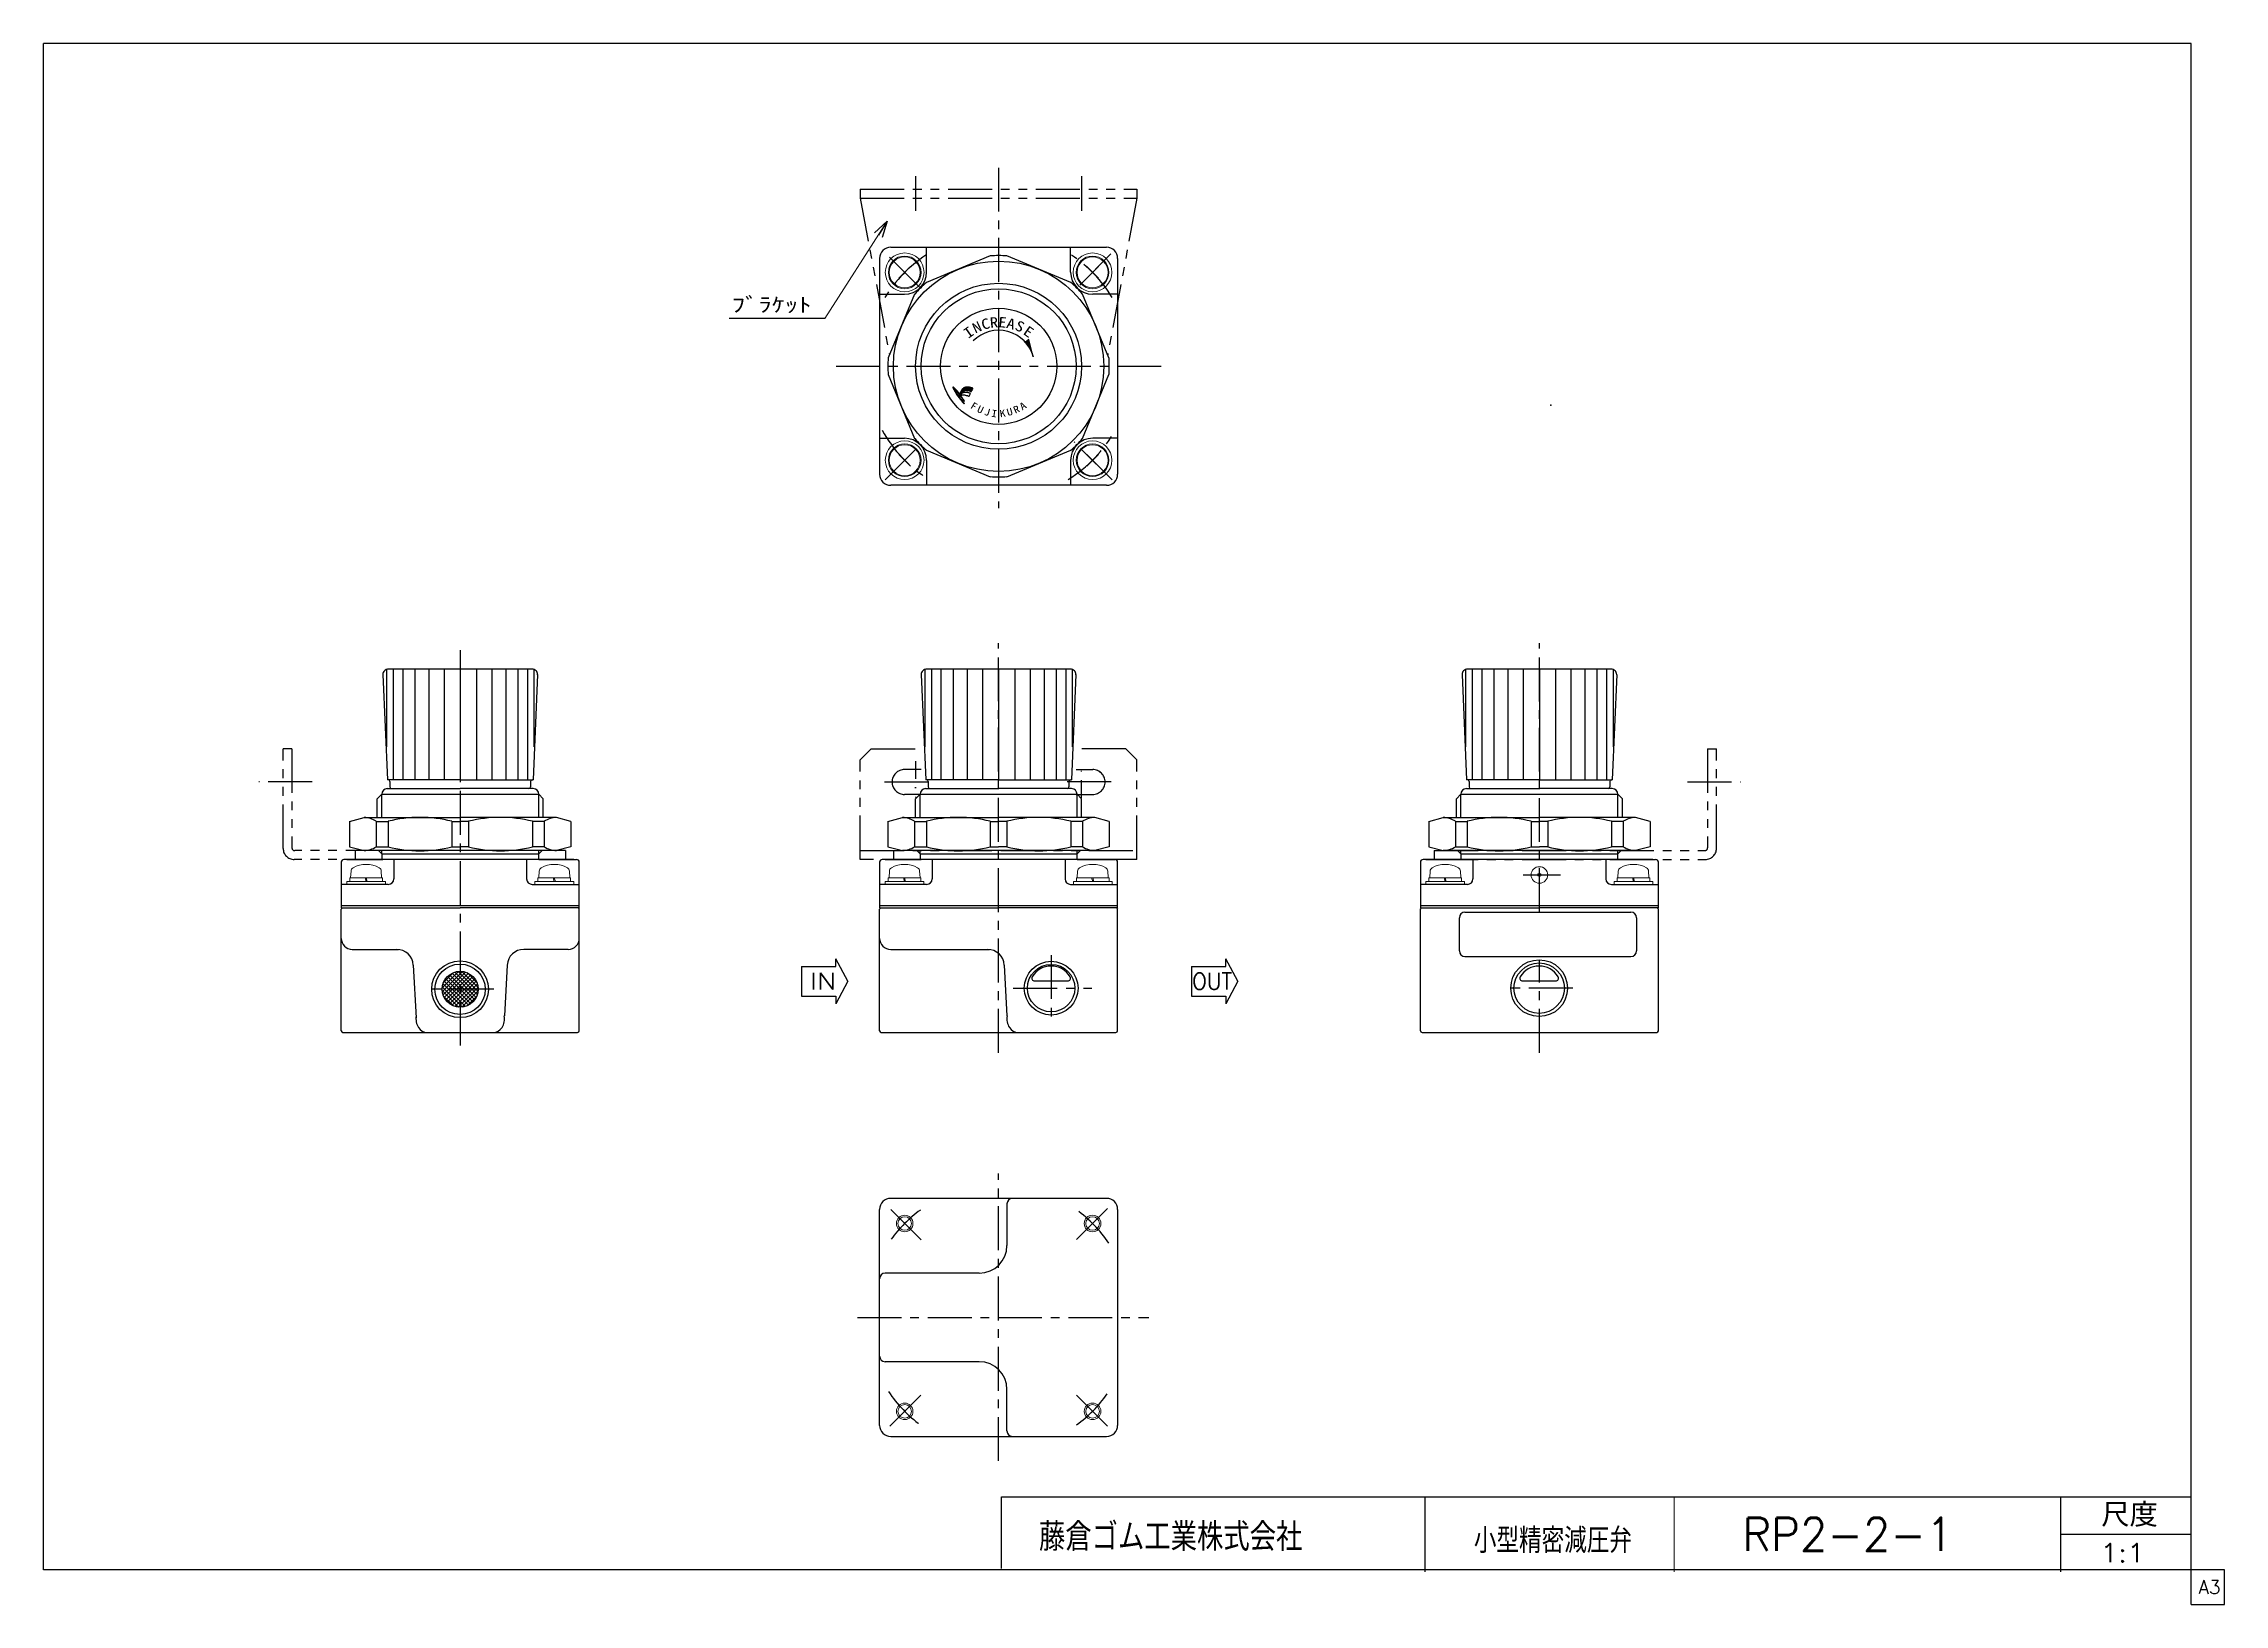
# Model space of a CAD drawing. Header units: millimetres. Extents: x -190 to 204, y -140 to 142.
import ezdxf
from ezdxf.enums import TextEntityAlignment as Align

# ---------------------------------------------------------------- set-up
doc = ezdxf.new("R2010")
doc.units = ezdxf.units.MM
doc.header["$LTSCALE"] = 0.25
doc.header["$PDSIZE"] = 1
for name, pattern in [('CENTER', [50.8, 31.75, -6.35, 6.35, -6.35]), ('DIVIDE', [31.75, 12.7, -6.35, 0, -6.35, 0, -6.35]), ('PHANTOM', [63.5, 31.75, -6.35, 6.35, -6.35, 6.35, -6.35])]:
    doc.linetypes.add(name, pattern=pattern)
doc.layers.add('Layer0014', color=7, linetype='Continuous')
doc.layers.add('ZUWAKU', color=7, linetype='Continuous')
doc.styles.add('FdaStyle0', font='txt.shx', dxfattribs={"width": 0.8, "bigfont": 'bigfont'})
doc.styles.add('FdaStyle1', font='ＭＳ ゴシック', dxfattribs={"width": 0.616})

msp = doc.modelspace()

# ---------------------------------------------------------------- texts
at = {"color": 4, "style": 'FdaStyle0'}
for s, height, width, p, p2 in [('ﾌﾞﾗｹｯﾄ', 3, 0.8, (-65.66, 92.72), (-51.26, 92.72)), ('IN', 3, 0.8, (-51.57, -29.42), (-46.77, -29.42)), ('OUT', 3, 0.8, (17.54, -29.42), (24.74, -29.42)), ('尺度', 4.275, 0.995614, (181.76, -126.47), (191.98, -126.47)), ('藤倉ゴム工業株式会社', 5.062, 0.783333, (-10.17, -130.83), (37.42, -130.83)), ('小型精密減圧弁', 4.5, 0.755952, (68.4, -131.21), (96.97, -131.21)), ('1:1', 3.375, 0.8, (181.56, -132.9), (189.66, -132.9))]:
    msp.add_text(s, height=height, dxfattribs=dict(at, width=width)).set_placement(p, p2, align=Align.FIT)
at = {"color": 4, "style": 'FdaStyle1', "width": 1.230769}
for s, height, rotation, p, p2 in [('N', 1.87, 25, (-21.67, 89.1), (-20.31, 89.73)), ('C', 1.87, 15, (-20.31, 89.76), (-18.86, 90.15)), ('R', 1.87, 5, (-18.97, 90.14), (-17.47, 90.27)), ('E', 1.87, 355, (-17.58, 90.28), (-16.09, 90.15)), ('A', 1.87, 345, (-16.19, 90.18), (-14.75, 89.79)), ('S', 1.87, 335, (-14.7, 89.89), (-13.34, 89.26)), ('I', 1.87, 35, (-22.96, 88.14), (-21.73, 89)), ('E', 1.87, 325, (-13.18, 89.11), (-11.95, 88.25)), ('F', 1.3, 328, (-22.69, 75.73), (-21.81, 75.18)), ('U', 1.3, 336, (-21.49, 75.01), (-20.54, 74.58)), ('J', 1.3, 344, (-20.2, 74.46), (-19.2, 74.17)), ('I', 1.3, 352, (-18.85, 74.1), (-17.82, 73.95)), ('K', 1.3, 8, (-17.17, 73.98), (-16.14, 74.13)), ('U', 1.3, 16, (-15.79, 74.2), (-14.78, 74.49)), ('R', 1.3, 24, (-14.45, 74.61), (-13.49, 75.04)), ('A', 1.3, 32, (-13.18, 75.2), (-12.29, 75.76))]:
    msp.add_text(s, height=height, rotation=rotation, dxfattribs=at).set_placement(p, p2, align=Align.FIT)
at = {"layer": 'Layer0014', "color": 4, "style": 'FdaStyle0', "width": 0.819355}
msp.add_text('RP2-2-1', height=6, dxfattribs=at).set_placement((116.92, -130.84), (155.02, -130.84), align=Align.FIT)
at = {"layer": 'ZUWAKU', "color": 7, "style": 'FdaStyle0', "width": 0.8}
msp.add_text('A3', height=2.5, dxfattribs=at).set_placement((199.31, -138.62), (203.31, -138.62), align=Align.FIT)

# ---------------------------------------------------------------- blocks, each defined once
blk = doc.blocks.new('DC_GROUP_RP2-2-1_2')
at = {"color": 4, "linetype": 'Continuous', "lineweight": 25}
blk.add_line((-22.51, 79.35), (-22.6, 79.37), dxfattribs=at)
for centre, radius, start, end in [((-23.03, 78.12), 1.35, 146.3137, 150.2603), ((-20.43, 76.48), 4.43, 145.7977, 147.2876), ((-23.74, 78.72), 0.428, 137.9478, 145.4483), ((-19.64, 75.35), 5.74, 139.6104, 140.4429), ((-23.35, 78.51), 0.863, 133.8815, 139.3431), ((-23.55, 78.71), 0.579, 126.6419, 133.6018), ((-30.28, 88.03), 10.92, 305.802, 306.198), ((-23.16, 78.37), 1.09, 123.5906, 128.4094), ((-23.37, 78.64), 0.747, 113.6113, 121.5603), ((-23.13, 78.15), 1.29, 109.8131, 114.4884), ((-23.16, 78.17), 1.26, 105.6944, 109.3068), ((-23.36, 78.92), 0.485, 101.7235, 106.5255), ((-23.12, 77.9), 1.54, 99.1241, 102.6775), ((-23.16, 78.07), 1.36, 93.8559, 98.561), ((-23.16, 78.09), 1.35, 90.2765, 94.1452), ((-23.17, 77.68), 1.75, 87.3084, 89.7512), ((-23.45, 69.8), 9.64, 87.3301, 87.8618), ((-23.05, 78.27), 1.16, 84.1175, 87.6106), ((-23.47, 74.82), 4.64, 82.4113, 83.3245), ((-23.59, 73.2), 6.25, 82.4618, 83.2741), ((-22.97, 77.96), 1.46, 78.7109, 82.0424), ((-23.86, 73.57), 5.93, 77.6612, 78.5158), ((-23.37, 75.28), 4.16, 76.5305, 78.1041), ((-24.18, 71.93), 7.61, 75.3044, 76.4448), ((-23.54, 74.39), 5.06, 74.0939, 75.2655), ((-22.27, 77.65), 2.25, 154.1596, 156.5211), ((-20.1, 76.5), 4.7, 151.9983, 153.0993), ((-21.51, 77.34), 3.06, 151.7036, 153.3939)]:
    blk.add_arc(centre, radius, start, end, dxfattribs=at)
blk = doc.blocks.new('DC_GROUP_RP2-2-1_3')
at = {"color": 4, "linetype": 'Continuous', "lineweight": 25}
blk.add_line((-24.39, 78.42), (-24.49, 78.23), dxfattribs=at)
for centre, radius, start, end in [((-19.02, 75.55), 6.08, 155.7385, 157.3306), ((-17.04, 74.58), 8.29, 153.8872, 155.2023), ((-3.37, 68.2), 23.37, 153.7299, 154.0739)]:
    blk.add_arc(centre, radius, start, end, dxfattribs=at)
blk = doc.blocks.new('DC_GROUP_RP2-2-1_4')
at = {"color": 4, "linetype": 'Continuous', "lineweight": 25}
for centre, radius, start, end in [((-23.39, 77.88), 0.935, 87.9667, 103.3335), ((-23.34, 77.1), 1.71, 82.9246, 90.3904), ((-17.65, 74.24), 7.73, 150.2166, 151.9818), ((-22.04, 76.78), 2.66, 143.5786, 150.7996), ((-22.47, 77.05), 2.15, 134.1532, 142.386), ((-23.65, 78.28), 0.451, 115.6669, 136.3331), ((-23.25, 77.61), 1.23, 106.453, 118.6432), ((-23.78, 73.98), 4.86, 78.9614, 82.3102), ((-23.48, 75.33), 3.48, 76.1085, 79.5651), ((-24.75, 70.46), 8.51, 74.2397, 75.6821)]:
    blk.add_arc(centre, radius, start, end, dxfattribs=at)
blk = doc.blocks.new('DC_GROUP_RP2-2-1_5')
at = {"color": 4, "linetype": 'Continuous', "lineweight": 25}
for centre, radius, start, end in [((-53, 92.35), 33.56, 336.0229, 336.3317), ((1.47, 68.22), 26.01, 155.4396, 155.8221), ((-14.33, 75.56), 8.6, 155.419, 156.1641), ((-22.21, 79.13), 0.143, 52.5201, 66.2857), ((-22.78, 79.46), 0.712, 332.7063, 339.2217), ((-22.14, 79.22), 0.0258, 332.3209, 49.311), ((-22.42, 78.7), 0.0529, 252.8981, 295.1278), ((-22.68, 79.08), 0.514, 303.2931, 308.7069), ((-22.37, 78.71), 0.0276, 285.4206, 1.2643)]:
    blk.add_arc(centre, radius, start, end, dxfattribs=at)
blk = doc.blocks.new('DC_GROUP_RP2-2-1_6')
at = {"color": 4, "linetype": 'Continuous', "lineweight": 25}
for centre, radius, start, end in [((-23.48, 77.44), 1.06, 101.4115, 111.7469), ((-23.52, 77.23), 1.26, 88.7756, 97.5488), ((-23.43, 76.94), 1.55, 84.5826, 92.4321), ((-23.6, 76.29), 2.22, 75.5586, 81.7984), ((-28.44, 54.94), 24.11, 76.5307, 77.0586), ((-27.05, 61.32), 17.58, 75.2581, 76.0873)]:
    blk.add_arc(centre, radius, start, end, dxfattribs=at)
blk = doc.blocks.new('DC_GROUP_RP2-2-1_7')
at = {"color": 4, "linetype": 'Continuous', "lineweight": 25}
for centre, radius, start, end in [((-19.61, 74.77), 5.74, 146.4952, 148.654), ((-22.96, 76.98), 1.73, 140.1478, 146.2166), ((-23.01, 77.02), 1.66, 133.9103, 140.1366), ((-23.39, 77.43), 1.11, 124.9045, 134.3384), ((-23.17, 77.04), 1.55, 116.7491, 123.3108)]:
    blk.add_arc(centre, radius, start, end, dxfattribs=at)
blk = doc.blocks.new('DC_GROUP_RP2-2-1_8')
at = {"color": 4, "linetype": 'Continuous', "lineweight": 25}
for centre, radius, start, end in [((-23.72, 77.17), 0.882, 125.0997, 135.311), ((-23.9, 77.38), 0.609, 106.7194, 123.1077), ((-23.82, 77.12), 0.889, 95.0209, 106.77), ((-23.83, 77.21), 0.792, 83.4318, 94.9938), ((-23.91, 76.39), 1.62, 77.2777, 83.6899), ((-24.65, 73.28), 4.81, 74.4539, 76.9118), ((-25.42, 70.05), 8.13, 73.7332, 75.3101), ((-39.28, 26.34), 53.99, 72.4107, 72.6038), ((-22.27, 80.2), 2.5, 253.7235, 257.0779)]:
    blk.add_arc(centre, radius, start, end, dxfattribs=at)
blk = doc.blocks.new('DC_GROUP_RP2-2-1_9')
at = {"color": 4, "linetype": 'Continuous', "lineweight": 25}
for centre, radius, start, end in [((-22.83, 77.84), 0.073, 272.1073, 297.0668), ((-22.86, 77.87), 0.109, 305.6302, 324.6945)]:
    blk.add_arc(centre, radius, start, end, dxfattribs=at)
blk = doc.blocks.new('DC_GROUP_RP2-2-1_10')
at = {"color": 4, "linetype": 'Continuous', "lineweight": 25}
for centre, radius, start, end in [((-22.59, 78.29), 0.0381, 38.3896, 74.0601), ((-22.61, 78.29), 0.0481, 350.6874, 21.1754)]:
    blk.add_arc(centre, radius, start, end, dxfattribs=at)
blk = doc.blocks.new('DC_GROUP_RP2-2-1_11')
at = {"color": 4, "linetype": 'Continuous', "lineweight": 25}
for centre, radius, start, end in [((-45.22, 63.13), 25.61, 33.693, 34.9555), ((-39.82, 66.92), 19.02, 31.6958, 33.2354)]:
    blk.add_arc(centre, radius, start, end, dxfattribs=at)
blk = doc.blocks.new('DC_GROUP_RP2-2-1_12')
at = {"color": 4, "linetype": 'Continuous', "lineweight": 25}
for centre, radius, start, end in [((-41.14, 65.55), 20.82, 34.3135, 35.9326), ((-35.5, 69.58), 13.89, 31.5928, 33.7135)]:
    blk.add_arc(centre, radius, start, end, dxfattribs=at)
blk = doc.blocks.new('DC_GROUP_RP2-2-1_13')
at = {"color": 4, "linetype": 'Continuous', "lineweight": 25}
for centre, radius, start, end in [((-23.7, 76.93), 0.0743, 291.388, 320.612), ((-23.69, 76.9), 0.056, 336.9074, 12.2453)]:
    blk.add_arc(centre, radius, start, end, dxfattribs=at)
blk = doc.blocks.new('DC_GROUP_RP2-2-1_14')
at = {"color": 4, "linetype": 'Continuous', "lineweight": 25}
for centre, radius, start, end in [((-23.7, 76.46), 0.0169, 260.8193, 351.1807), ((-23.98, 76.5), 0.303, 352.0672, 4.6376)]:
    blk.add_arc(centre, radius, start, end, dxfattribs=at)
blk = doc.blocks.new('DC_GROUP_RP2-2-1_15')
at = {"color": 4, "linetype": 'Continuous', "lineweight": 25}
for centre, radius, start, end in [((-24.56, 78.89), 0.67, 192.2371, 200.6896), ((-23.77, 79.21), 1.52, 201.5019, 208.2552), ((-19.59, 81.44), 6.26, 208.0826, 210.419), ((-20.95, 80.6), 4.66, 210.0026, 213.4797), ((-8.12, 89.03), 20.01, 213.3592, 214.7519), ((-16.77, 83), 9.46, 214.6023, 216.9552), ((-12.76, 86.14), 14.56, 217.3477, 218.6891), ((-13.9, 85.03), 12.98, 218.0128, 219.9295), ((-22.27, 78.04), 2.07, 220.2779, 227.3133)]:
    blk.add_arc(centre, radius, start, end, dxfattribs=at)
blk = doc.blocks.new('DC_GROUP_RP2-2-1_16')
at = {"color": 4, "linetype": 'Continuous', "lineweight": 25}
for centre, radius, start, end in [((-26.35, 77.18), 1.99, 46.4098, 53.1264), ((-27.09, 76.49), 3.01, 39.4447, 45.1725), ((-31.43, 72.9), 8.63, 37.5621, 39.5655)]:
    blk.add_arc(centre, radius, start, end, dxfattribs=at)
blk = doc.blocks.new('DC_GROUP_RP2-2-1_17')
at = {"color": 4, "linetype": 'Continuous', "lineweight": 25}
for centre, radius, start, end in [((-25.17, 78.76), 0.0485, 137.1831, 190.911), ((-25.21, 78.7), 0.0872, 48.1818, 84.101)]:
    blk.add_arc(centre, radius, start, end, dxfattribs=at)
blk = doc.blocks.new('DC_GROUP_RP2-2-1_18')
at = {"color": 4, "linetype": 'Continuous', "lineweight": 25}
for centre, radius, start, end in [((-24.59, 78.2), 0.0442, 283.2865, 322.9887), ((-24.76, 78.3), 0.237, 328.3091, 341.1705)]:
    blk.add_arc(centre, radius, start, end, dxfattribs=at)
blk = doc.blocks.new('DC_GROUP_RP2-2-1_19')
at = {"color": 4, "linetype": 'Continuous', "lineweight": 25}
for centre, radius, start, end in [((-26.63, 78.03), 1.72, 47.4334, 54.4999), ((-28.64, 75.92), 4.64, 42.8097, 46.8039), ((-30.8, 73.92), 7.58, 40.4704, 42.783), ((-33.87, 71.14), 11.72, 39.1649, 41.0993), ((-33.25, 71.79), 10.84, 36.4519, 38.5629)]:
    blk.add_arc(centre, radius, start, end, dxfattribs=at)
blk = doc.blocks.new('DC_GROUP_RP2-2-1_20')
at = {"color": 4, "linetype": 'Continuous', "lineweight": 25}
for centre, radius, start, end in [((-25.59, 79.34), 0.127, 138.8509, 166.2792), ((-25.64, 79.35), 0.0836, 86.8462, 123.2548)]:
    blk.add_arc(centre, radius, start, end, dxfattribs=at)
blk = doc.blocks.new('DC_GROUP_RP2-2-1_21')
at = {"color": 4, "linetype": 'Continuous', "lineweight": 25}
for centre, radius, start, end in [((-24.43, 79.67), 1.32, 193.3258, 201.5156), ((-23.49, 80.1), 2.34, 202.9342, 210.0439), ((-16.4, 84.11), 10.49, 209.6145, 211.8441), ((-12.46, 86.49), 15.1, 211.6163, 213.1514), ((5.63, 98.41), 36.76, 213.2841, 213.9605)]:
    blk.add_arc(centre, radius, start, end, dxfattribs=at)
blk = doc.blocks.new('DC_GROUP_RP2-2-1_22')
at = {"color": 4, "linetype": 'Continuous', "lineweight": 25}
for centre, radius, start, end in [((14.15, 106.39), 48.32, 216.1662, 216.4812), ((-1.83, 94.59), 28.45, 216.5121, 217.1406), ((42.15, 128.06), 83.72, 217.2285, 217.4483), ((-17.47, 82.32), 8.58, 217.0043, 218.598), ((-17.92, 82.06), 8.06, 219.1584, 220.9647), ((-18.15, 81.78), 7.7, 220.5305, 222.5038), ((-21.48, 78.77), 3.22, 223.039, 226.3838)]:
    blk.add_arc(centre, radius, start, end, dxfattribs=at)
blk = doc.blocks.new('DC_GROUP_RP2-2-1_23')
at = {"color": 4, "linetype": 'Continuous', "lineweight": 25}
for p, q in [((-24.2, 78.81), (-23.74, 78.74)), ((-24.18, 78.84), (-23.68, 78.76)), ((-24.16, 78.87), (-23.61, 78.79)), ((-24.14, 78.9), (-23.5, 78.8)), ((-24.11, 78.94), (-23.32, 78.81)), ((-24.09, 78.97), (-22.35, 78.69)), ((-24.07, 79), (-22.33, 78.73)), ((-24.04, 79.03), (-22.32, 78.76)), ((-24.02, 79.06), (-22.3, 78.79)), ((-23.99, 79.09), (-22.29, 78.83)), ((-23.96, 79.12), (-22.27, 78.86)), ((-23.93, 79.16), (-22.26, 78.89)), ((-23.89, 79.18), (-22.24, 78.92)), ((-23.85, 79.21), (-22.23, 78.96)), ((-23.81, 79.24), (-22.21, 78.99)), ((-23.77, 79.27), (-22.2, 79.02)), ((-23.72, 79.3), (-22.18, 79.06)), ((-23.66, 79.33), (-22.17, 79.09)), ((-23.6, 79.35), (-22.15, 79.12)), ((-23.53, 79.38), (-22.14, 79.16)), ((-23.45, 79.4), (-22.12, 79.19)), ((-23.35, 79.42), (-22.11, 79.22)), ((-23.2, 79.43), (-22.18, 79.27)), ((-22.86, 79.41), (-22.64, 79.38)), ((-24.64, 77.89), (-24.48, 77.86)), ((-24.63, 77.92), (-24.46, 77.89)), ((-24.62, 77.85), (-24.5, 77.83)), ((-24.61, 77.95), (-24.45, 77.93)), ((-24.6, 77.99), (-24.43, 77.96)), ((-24.59, 77.81), (-24.51, 77.8)), ((-24.58, 78.02), (-24.41, 77.99)), ((-24.57, 78.05), (-24.39, 78.02)), ((-24.56, 77.77), (-24.54, 77.76)), ((-24.55, 78.09), (-24.37, 78.06)), ((-24.54, 78.12), (-24.35, 78.09)), ((-24.52, 78.15), (-24.34, 78.12)), ((-24.51, 78.18), (-24.32, 78.15)), ((-24.49, 78.22), (-24.3, 78.19)), ((-24.47, 78.25), (-24.28, 78.22)), ((-24.46, 78.28), (-24.26, 78.25)), ((-24.44, 78.32), (-24.23, 78.28)), ((-24.43, 78.35), (-24.21, 78.31)), ((-24.41, 78.38), (-24.19, 78.35)), ((-24.39, 78.41), (-24.17, 78.38)), ((-24.38, 78.45), (-24.14, 78.41)), ((-24.36, 78.48), (-24.11, 78.44)), ((-24.35, 78.51), (-24.09, 78.47)), ((-24.33, 78.55), (-24.06, 78.5)), ((-24.32, 78.58), (-24.03, 78.53)), ((-24.3, 78.61), (-24, 78.56)), ((-24.28, 78.64), (-23.97, 78.6)), ((-24.27, 78.68), (-23.94, 78.63)), ((-24.25, 78.71), (-23.9, 78.65)), ((-24.23, 78.74), (-23.85, 78.68)), ((-24.22, 78.78), (-23.8, 78.71)), ((-22.6, 78.7), (-22.39, 78.66))]:
    blk.add_line(p, q, dxfattribs=at)
blk = doc.blocks.new('DC_GROUP_RP2-2-1_24')
at = {"color": 4, "linetype": 'Continuous', "lineweight": 25}
for p, q in [((-24.27, 77.78), (-24.2, 77.77)), ((-24.27, 77.75), (-24.18, 77.73)), ((-24.24, 77.71), (-24.15, 77.69)), ((-24.21, 77.67), (-24.12, 77.65)), ((-24.18, 77.63), (-24.09, 77.61)), ((-24.15, 77.59), (-24.07, 77.57)), ((-24.13, 77.55), (-24.04, 77.53)), ((-24.1, 77.51), (-24.01, 77.5)), ((-24.07, 77.47), (-23.98, 77.46)), ((-24.04, 77.43), (-23.96, 77.42)), ((-24.02, 77.39), (-23.93, 77.38)), ((-23.99, 77.35), (-23.91, 77.34)), ((-23.96, 77.31), (-23.88, 77.3)), ((-23.93, 77.27), (-23.85, 77.26)), ((-23.91, 77.23), (-23.83, 77.22)), ((-23.88, 77.19), (-23.8, 77.18)), ((-23.86, 77.15), (-23.78, 77.14)), ((-23.83, 77.11), (-23.75, 77.1)), ((-23.8, 77.07), (-23.73, 77.06)), ((-23.78, 77.03), (-23.7, 77.02)), ((-23.75, 76.99), (-23.68, 76.98)), ((-23.73, 76.95), (-23.65, 76.94)), ((-23.71, 76.92), (-23.63, 76.9)), ((-23.68, 76.88), (-23.65, 76.87))]:
    blk.add_line(p, q, dxfattribs=at)
blk = doc.blocks.new('DC_GROUP_RP2-2-1_25')
at = {"color": 4, "linetype": 'Continuous', "lineweight": 25}
for p, q in [((-25.7, 79.39), (-25.53, 79.36)), ((-25.7, 79.35), (-25.48, 79.32)), ((-25.69, 79.31), (-25.44, 79.27)), ((-25.68, 79.42), (-25.59, 79.4)), ((-25.68, 79.28), (-25.39, 79.23)), ((-25.67, 79.24), (-25.35, 79.19)), ((-25.66, 79.2), (-25.31, 79.15)), ((-25.64, 79.16), (-25.27, 79.1)), ((-25.62, 79.13), (-25.23, 79.06)), ((-25.61, 79.09), (-25.19, 79.02)), ((-25.59, 79.05), (-25.15, 78.98)), ((-25.57, 79.01), (-25.12, 78.94)), ((-25.55, 78.97), (-25.08, 78.9)), ((-25.53, 78.93), (-25.05, 78.86)), ((-25.5, 78.89), (-25.01, 78.82)), ((-25.48, 78.85), (-24.98, 78.77)), ((-25.46, 78.82), (-25.21, 78.78)), ((-25.44, 78.78), (-25.21, 78.74)), ((-25.41, 78.74), (-25.2, 78.7)), ((-25.39, 78.7), (-25.19, 78.67)), ((-25.36, 78.66), (-25.18, 78.63)), ((-25.34, 78.62), (-25.16, 78.59)), ((-25.32, 78.58), (-25.14, 78.55)), ((-25.29, 78.54), (-25.12, 78.51)), ((-25.27, 78.5), (-25.1, 78.48)), ((-25.24, 78.46), (-25.08, 78.44)), ((-25.22, 78.42), (-25.06, 78.4)), ((-25.19, 78.38), (-25.04, 78.36)), ((-25.17, 78.34), (-25.02, 78.32)), ((-25.15, 78.77), (-24.94, 78.73)), ((-25.14, 78.3), (-24.99, 78.28)), ((-25.12, 78.27), (-24.97, 78.24)), ((-25.09, 78.72), (-24.91, 78.69)), ((-25.09, 78.23), (-24.95, 78.2)), ((-25.07, 78.19), (-24.92, 78.16)), ((-25.04, 78.68), (-24.87, 78.65)), ((-25.04, 78.15), (-24.9, 78.12)), ((-25.01, 78.11), (-24.87, 78.09)), ((-24.99, 78.64), (-24.84, 78.61)), ((-24.99, 78.07), (-24.85, 78.05)), ((-24.96, 78.03), (-24.82, 78.01)), ((-24.95, 78.59), (-24.8, 78.57)), ((-24.93, 77.99), (-24.8, 77.97)), ((-24.91, 78.55), (-24.77, 78.53)), ((-24.91, 77.95), (-24.77, 77.93)), ((-24.88, 77.91), (-24.74, 77.89)), ((-24.87, 78.51), (-24.74, 78.49)), ((-24.85, 77.87), (-24.72, 77.85)), ((-24.83, 78.47), (-24.71, 78.45)), ((-24.82, 77.83), (-24.69, 77.81)), ((-24.8, 78.43), (-24.68, 78.41)), ((-24.8, 77.79), (-24.66, 77.77)), ((-24.77, 78.39), (-24.64, 78.37)), ((-24.77, 77.75), (-24.64, 77.73)), ((-24.74, 77.71), (-24.61, 77.69)), ((-24.73, 78.35), (-24.61, 78.33)), ((-24.71, 77.67), (-24.58, 77.65)), ((-24.7, 78.31), (-24.58, 78.29)), ((-24.68, 77.63), (-24.55, 77.61)), ((-24.67, 78.26), (-24.55, 78.25)), ((-24.65, 77.59), (-24.53, 77.57)), ((-24.63, 78.22), (-24.54, 78.21)), ((-24.62, 77.55), (-24.5, 77.53)), ((-24.6, 78.18), (-24.56, 78.18)), ((-24.59, 77.51), (-24.47, 77.49)), ((-24.56, 77.47), (-24.44, 77.45)), ((-24.53, 77.43), (-24.41, 77.41)), ((-24.5, 77.39), (-24.38, 77.37)), ((-24.46, 77.35), (-24.35, 77.33)), ((-24.43, 77.31), (-24.32, 77.29)), ((-24.4, 77.27), (-24.29, 77.25)), ((-24.37, 77.23), (-24.26, 77.21)), ((-24.34, 77.19), (-24.23, 77.17)), ((-24.31, 77.15), (-24.2, 77.13)), ((-24.28, 77.11), (-24.16, 77.09)), ((-24.25, 77.06), (-24.13, 77.05)), ((-24.22, 77.02), (-24.1, 77.01)), ((-24.19, 76.98), (-24.07, 76.97)), ((-24.15, 76.94), (-24.04, 76.92)), ((-24.12, 76.9), (-24, 76.88)), ((-24.09, 76.86), (-23.97, 76.84)), ((-24.05, 76.82), (-23.94, 76.8)), ((-24.02, 76.78), (-23.9, 76.76)), ((-23.98, 76.74), (-23.87, 76.72)), ((-23.94, 76.7), (-23.83, 76.68)), ((-23.91, 76.66), (-23.8, 76.64)), ((-23.87, 76.62), (-23.76, 76.6)), ((-23.83, 76.57), (-23.72, 76.56)), ((-23.79, 76.53), (-23.68, 76.51)), ((-23.75, 76.49), (-23.68, 76.48)), ((-23.71, 76.45), (-23.69, 76.44))]:
    blk.add_line(p, q, dxfattribs=at)
blk = doc.blocks.new('DC_GROUP_RP2-2-1_1')
at = {"color": 4, "linetype": 'Continuous', "lineweight": 25}
for p, q in [((-24.63, 77.9), (-24.64, 77.89)), ((-24.64, 77.89), (-24.56, 77.76)), ((-24.56, 77.76), (-24.52, 77.79)), ((-24.51, 77.76), (-24.53, 77.72)), ((-24.53, 77.72), (-24.47, 77.65)), ((-24.47, 77.87), (-24.52, 77.79)), ((-24.47, 77.65), (-24.45, 77.67)), ((-24.35, 77.79), (-24.45, 77.67)), ((-24.23, 77.81), (-24.29, 77.77)), ((-22.77, 77.8), (-22.56, 78.28))]:
    blk.add_line(p, q, dxfattribs=at)
at = {"linetype": 'Continuous'}
for name in ['DC_GROUP_RP2-2-1_20', 'DC_GROUP_RP2-2-1_21', 'DC_GROUP_RP2-2-1_25', 'DC_GROUP_RP2-2-1_19', 'DC_GROUP_RP2-2-1_23', 'DC_GROUP_RP2-2-1_4', 'DC_GROUP_RP2-2-1_2', 'DC_GROUP_RP2-2-1_5', 'DC_GROUP_RP2-2-1_17', 'DC_GROUP_RP2-2-1_15', 'DC_GROUP_RP2-2-1_16', 'DC_GROUP_RP2-2-1_22', 'DC_GROUP_RP2-2-1_3', 'DC_GROUP_RP2-2-1_18', 'DC_GROUP_RP2-2-1_7', 'DC_GROUP_RP2-2-1_8', 'DC_GROUP_RP2-2-1_12', 'DC_GROUP_RP2-2-1_24', 'DC_GROUP_RP2-2-1_11', 'DC_GROUP_RP2-2-1_6', 'DC_GROUP_RP2-2-1_14', 'DC_GROUP_RP2-2-1_13', 'DC_GROUP_RP2-2-1_9', 'DC_GROUP_RP2-2-1_10']:
    blk.add_blockref(name, (0, 0), dxfattribs=at)
blk = doc.blocks.new('DC_GROUP_RP2-2-1_26')
at = {"color": 4, "linetype": 'Continuous', "lineweight": 25}
for p, q in [((-18.97, 103.14), (-30.5, 98.36)), ((-4.42, 98.36), (-15.96, 103.14)), ((-32.63, 96.24), (-37.41, 84.7)), ((2.48, 84.7), (-2.3, 96.24)), ((-37.41, 81.69), (-32.63, 70.15)), ((-2.3, 70.15), (2.48, 81.69)), ((-30.5, 68.03), (-18.97, 63.25)), ((-15.96, 63.25), (-4.42, 68.03))]:
    blk.add_line(p, q, dxfattribs=at)
blk.add_circle((-17.46, 83.2), 19, dxfattribs=at)
for start, end in [(85.6949, 94.3051), (130.6949, 139.3051), (40.6949, 49.3051), (175.6949, 184.3051), (355.6949, 4.3051), (220.6949, 229.3051), (310.6949, 319.3051), (265.6949, 274.3051)]:
    blk.add_arc((-17.46, 83.2), 20, start, end, dxfattribs=at)
blk = doc.blocks.new('DC_GROUP_RP2-2-1_27')
at = {"color": 4, "linetype": 'Continuous', "lineweight": 25}
for p, q in [((-117.96, -29.06), (-115.03, -26.13)), ((-117.95, -29.76), (-114.33, -26.14)), ((-117.83, -30.34), (-113.75, -26.26)), ((-117.73, -28.13), (-115.96, -26.36)), ((-117.62, -30.84), (-113.25, -26.47)), ((-117.35, -31.28), (-112.81, -26.74)), ((-117.35, -27.45), (-112.81, -31.99)), ((-117.02, -31.66), (-112.43, -27.07)), ((-117.02, -27.07), (-112.43, -31.66)), ((-116.64, -26.74), (-112.1, -31.28)), ((-116.64, -31.99), (-112.1, -27.45)), ((-116.21, -26.47), (-111.83, -30.84)), ((-115.7, -26.26), (-111.63, -30.34)), ((-115.12, -26.14), (-111.5, -29.76)), ((-114.43, -26.13), (-111.49, -29.06)), ((-113.49, -26.36), (-111.72, -28.13)), ((-117.96, -29.66), (-115.03, -32.6)), ((-117.95, -28.97), (-114.33, -32.59)), ((-117.83, -28.39), (-113.75, -32.46)), ((-117.73, -30.6), (-115.96, -32.37)), ((-117.62, -27.88), (-113.25, -32.26)), ((-116.21, -32.26), (-111.83, -27.88)), ((-115.7, -32.46), (-111.63, -28.39)), ((-115.12, -32.59), (-111.5, -28.97)), ((-114.43, -32.6), (-111.49, -29.66)), ((-113.49, -32.37), (-111.72, -30.6))]:
    blk.add_line(p, q, dxfattribs=at)
blk = doc.blocks.new('DC_GROUP_RP2-2-1_28')
at = {"color": 4, "linetype": 'Continuous', "lineweight": 25}
for p, q in [((-37.46, 0.98), (-34.84, 1.69)), ((-37.46, 0.98), (-37.46, -3.61)), ((-34.84, 1.69), (-17.46, 1.69)), ((-32.63, 0.98), (-32.63, -3.61)), ((-32.63, 0.98), (-30.5, 0.98)), ((-30.5, 0.98), (-30.5, -3.61)), ((-18.97, 0.98), (-18.97, -3.61)), ((-18.97, 0.98), (-17.46, 0.98)), ((-0.09, 1.69), (-17.46, 1.69)), ((-15.96, 0.98), (-17.46, 0.98)), ((-15.96, 0.98), (-15.96, -3.61)), ((-4.42, 0.98), (-4.42, -3.61)), ((-2.3, 0.98), (-4.42, 0.98)), ((-2.3, 0.98), (-2.3, -3.61)), ((2.54, 0.98), (-0.09, 1.69)), ((2.54, 0.98), (2.54, -3.61)), ((-37.46, -3.61), (-34.84, -4.31)), ((-32.63, -3.61), (-30.5, -3.61)), ((-18.97, -3.61), (-17.46, -3.61)), ((-15.96, -3.61), (-17.46, -3.61)), ((-2.3, -3.61), (-4.42, -3.61)), ((2.54, -3.61), (-0.09, -4.31))]:
    blk.add_line(p, q, dxfattribs=at)
for centre, radius, start, end in [((-35.05, -2.8), 4.49, 57.408, 87.408), ((-24.74, -21.94), 23.64, 75.8743, 104.1257), ((-10.19, -21.94), 23.64, 75.8743, 104.1257), ((0.12, -2.8), 4.49, 92.592, 122.592), ((-35.05, 0.17), 4.49, 272.592, 302.592), ((-24.74, 19.31), 23.64, 255.8743, 284.1257), ((-10.19, 19.31), 23.64, 255.8743, 284.1257), ((0.12, 0.17), 4.49, 237.408, 267.408)]:
    blk.add_arc(centre, radius, start, end, dxfattribs=at)
blk = doc.blocks.new('DC_GROUP_RP2-2-1_29')
at = {"color": 4, "linetype": 'Continuous', "lineweight": 25}
for p, q in [((-134.73, 0.98), (-132.11, 1.69)), ((-134.73, 0.98), (-134.73, -3.61)), ((-132.11, 1.69), (-114.73, 1.69)), ((-129.89, 0.98), (-129.89, -3.61)), ((-129.89, 0.98), (-127.77, 0.98)), ((-127.77, 0.98), (-127.77, -3.61)), ((-116.23, 0.98), (-116.23, -3.61)), ((-116.23, 0.98), (-114.73, 0.98)), ((-97.35, 1.69), (-114.73, 1.69)), ((-113.23, 0.98), (-114.73, 0.98)), ((-113.23, 0.98), (-113.23, -3.61)), ((-101.69, 0.98), (-101.69, -3.61)), ((-99.56, 0.98), (-101.69, 0.98)), ((-99.56, 0.98), (-99.56, -3.61)), ((-94.73, 0.98), (-97.35, 1.69)), ((-94.73, 0.98), (-94.73, -3.61)), ((-134.73, -3.61), (-132.11, -4.31)), ((-129.89, -3.61), (-127.77, -3.61)), ((-116.23, -3.61), (-114.73, -3.61)), ((-113.23, -3.61), (-114.73, -3.61)), ((-99.56, -3.61), (-101.69, -3.61)), ((-94.73, -3.61), (-97.35, -4.31))]:
    blk.add_line(p, q, dxfattribs=at)
for centre, radius, start, end in [((-132.31, -2.8), 4.49, 57.408, 87.408), ((-122, -21.94), 23.64, 75.8743, 104.1257), ((-107.46, -21.94), 23.64, 75.8743, 104.1257), ((-97.14, -2.8), 4.49, 92.592, 122.592), ((-132.31, 0.17), 4.49, 272.592, 302.592), ((-122, 19.31), 23.64, 255.8743, 284.1257), ((-107.46, 19.31), 23.64, 255.8743, 284.1257), ((-97.14, 0.17), 4.49, 237.408, 267.408)]:
    blk.add_arc(centre, radius, start, end, dxfattribs=at)
blk = doc.blocks.new('DC_GROUP_RP2-2-1_30')
at = {"color": 4, "linetype": 'Continuous', "lineweight": 25}
for p, q in [((60.24, 0.98), (62.86, 1.69)), ((60.24, 0.98), (60.24, -3.61)), ((62.86, 1.69), (80.24, 1.69)), ((65.07, 0.98), (65.07, -3.61)), ((65.07, 0.98), (67.2, 0.98)), ((67.2, 0.98), (67.2, -3.61)), ((78.73, 0.98), (78.73, -3.61)), ((78.73, 0.98), (80.24, 0.98)), ((97.61, 1.69), (80.24, 1.69)), ((81.74, 0.98), (80.24, 0.98)), ((81.74, 0.98), (81.74, -3.61)), ((93.28, 0.98), (93.28, -3.61)), ((95.4, 0.98), (93.28, 0.98)), ((95.4, 0.98), (95.4, -3.61)), ((100.24, 0.98), (97.61, 1.69)), ((100.24, 0.98), (100.24, -3.61)), ((60.24, -3.61), (62.86, -4.31)), ((65.07, -3.61), (67.2, -3.61)), ((78.73, -3.61), (80.24, -3.61)), ((81.74, -3.61), (80.24, -3.61)), ((95.4, -3.61), (93.28, -3.61)), ((100.24, -3.61), (97.61, -4.31))]:
    blk.add_line(p, q, dxfattribs=at)
for centre, radius, start, end in [((62.65, -2.8), 4.49, 57.408, 87.408), ((72.96, -21.94), 23.64, 75.8743, 104.1257), ((87.51, -21.94), 23.64, 75.8743, 104.1257), ((97.82, -2.8), 4.49, 92.592, 122.592), ((62.65, 0.17), 4.49, 272.592, 302.592), ((72.96, 19.31), 23.64, 255.8743, 284.1257), ((87.51, 19.31), 23.64, 255.8743, 284.1257), ((97.82, 0.17), 4.49, 237.408, 267.408)]:
    blk.add_arc(centre, radius, start, end, dxfattribs=at)
blk = doc.blocks.new('DC_GROUP_RP2-2-1_31')
at = {"color": 4, "linetype": 'Continuous', "lineweight": 13}
for p, q in [((-30.96, -9.91), (-37.96, -9.91)), ((-37.96, -9.91), (-37.96, -10.41)), ((-30.96, -10.41), (-37.96, -10.41)), ((-31.51, -9.21), (-37.41, -9.21)), ((-37.41, -9.21), (-37.41, -9.91)), ((-37.2, -7.99), (-37.26, -9.21)), ((-31.66, -9.21), (-37.26, -9.21)), ((-34.65, -9.21), (-34.46, -9.91)), ((-34.46, -9.21), (-34.28, -9.91)), ((-31.73, -7.99), (-31.66, -9.21)), ((-31.51, -9.21), (-31.51, -9.91)), ((-30.96, -9.91), (-30.96, -10.41))]:
    blk.add_line(p, q, dxfattribs=at)
for centre, radius, start, end in [((-36.5, -8.03), 0.7, 118.2736, 177), ((-34.46, -11.81), 5, 61.7264, 118.2736), ((-32.43, -8.03), 0.7, 3, 61.7264)]:
    blk.add_arc(centre, radius, start, end, dxfattribs=at)
blk = doc.blocks.new('DC_GROUP_RP2-2-1_32')
at = {"color": 4, "linetype": 'Continuous', "lineweight": 13}
for p, q in [((3.04, -9.91), (-3.96, -9.91)), ((-3.96, -9.91), (-3.96, -10.41)), ((3.04, -10.41), (-3.96, -10.41)), ((2.49, -9.21), (-3.41, -9.21)), ((-3.41, -9.21), (-3.41, -9.91)), ((-3.2, -7.99), (-3.26, -9.21)), ((2.34, -9.21), (-3.26, -9.21)), ((-0.65, -9.21), (-0.46, -9.91)), ((-0.46, -9.21), (-0.28, -9.91)), ((2.27, -7.99), (2.34, -9.21)), ((2.49, -9.21), (2.49, -9.91)), ((3.04, -9.91), (3.04, -10.41))]:
    blk.add_line(p, q, dxfattribs=at)
for centre, radius, start, end in [((-2.5, -8.03), 0.7, 118.2736, 177), ((-0.46, -11.81), 5, 61.7264, 118.2736), ((1.57, -8.03), 0.7, 3, 61.7264)]:
    blk.add_arc(centre, radius, start, end, dxfattribs=at)
blk = doc.blocks.new('DC_GROUP_RP2-2-1_33')
at = {"color": 4, "linetype": 'Continuous', "lineweight": 13}
for p, q in [((-33.37, 101.23), (-35.5, 99.11)), ((-35.5, 101.23), (-33.37, 99.11))]:
    blk.add_line(p, q, dxfattribs=at)
for radius in [3.5, 2.95, 2.8]:
    blk.add_circle((-34.43, 100.17), radius, dxfattribs=at)
blk = doc.blocks.new('DC_GROUP_RP2-2-1_34')
at = {"color": 4, "linetype": 'Continuous', "lineweight": 13}
for p, q in [((0.57, 67.29), (-1.55, 65.16)), ((-1.55, 67.29), (0.57, 65.16))]:
    blk.add_line(p, q, dxfattribs=at)
for radius in [3.5, 2.95, 2.8]:
    blk.add_circle((-0.49, 66.22), radius, dxfattribs=at)
blk = doc.blocks.new('DC_GROUP_RP2-2-1_35')
at = {"color": 4, "linetype": 'Continuous', "lineweight": 13}
for p, q in [((-35.5, 67.29), (-33.37, 65.16)), ((-33.37, 67.29), (-35.5, 65.16))]:
    blk.add_line(p, q, dxfattribs=at)
for radius in [3.5, 2.95, 2.8]:
    blk.add_circle((-34.43, 66.22), radius, dxfattribs=at)
blk = doc.blocks.new('DC_GROUP_RP2-2-1_36')
at = {"color": 4, "linetype": 'Continuous', "lineweight": 13}
for p, q in [((-1.55, 101.23), (0.57, 99.11)), ((0.57, 101.23), (-1.55, 99.11))]:
    blk.add_line(p, q, dxfattribs=at)
for radius in [3.5, 2.95, 2.8]:
    blk.add_circle((-0.49, 100.17), radius, dxfattribs=at)
blk = doc.blocks.new('DC_GROUP_RP2-2-1_37')
at = {"color": 4, "linetype": 'Continuous', "lineweight": 13}
for p, q in [((66.74, -9.91), (59.74, -9.91)), ((59.74, -9.91), (59.74, -10.41)), ((66.74, -10.41), (59.74, -10.41)), ((66.19, -9.21), (60.29, -9.21)), ((60.29, -9.21), (60.29, -9.91)), ((60.5, -7.99), (60.44, -9.21)), ((66.04, -9.21), (60.44, -9.21)), ((63.05, -9.21), (63.24, -9.91)), ((63.24, -9.21), (63.42, -9.91)), ((65.97, -7.99), (66.04, -9.21)), ((66.19, -9.21), (66.19, -9.91)), ((66.74, -9.91), (66.74, -10.41))]:
    blk.add_line(p, q, dxfattribs=at)
for centre, radius, start, end in [((61.2, -8.03), 0.7, 118.2736, 177), ((63.24, -11.81), 5, 61.7264, 118.2736), ((65.27, -8.03), 0.7, 3, 61.7264)]:
    blk.add_arc(centre, radius, start, end, dxfattribs=at)
blk = doc.blocks.new('DC_GROUP_RP2-2-1_38')
at = {"color": 4, "linetype": 'Continuous', "lineweight": 13}
for p, q in [((100.74, -9.91), (93.74, -9.91)), ((93.74, -9.91), (93.74, -10.41)), ((100.74, -10.41), (93.74, -10.41)), ((100.19, -9.21), (94.29, -9.21)), ((94.29, -9.21), (94.29, -9.91)), ((94.5, -7.99), (94.44, -9.21)), ((100.04, -9.21), (94.44, -9.21)), ((97.05, -9.21), (97.24, -9.91)), ((97.24, -9.21), (97.42, -9.91)), ((99.97, -7.99), (100.04, -9.21)), ((100.19, -9.21), (100.19, -9.91)), ((100.74, -9.91), (100.74, -10.41))]:
    blk.add_line(p, q, dxfattribs=at)
for centre, radius, start, end in [((95.2, -8.03), 0.7, 118.2736, 177), ((97.24, -11.81), 5, 61.7264, 118.2736), ((99.27, -8.03), 0.7, 3, 61.7264)]:
    blk.add_arc(centre, radius, start, end, dxfattribs=at)
blk = doc.blocks.new('DC_GROUP_RP2-2-1_39')
at = {"color": 4, "linetype": 'Continuous', "lineweight": 13}
for p, q in [((-128.23, -9.91), (-135.23, -9.91)), ((-135.23, -9.91), (-135.23, -10.41)), ((-128.23, -10.41), (-135.23, -10.41)), ((-128.78, -9.21), (-134.68, -9.21)), ((-134.68, -9.21), (-134.68, -9.91)), ((-134.46, -7.99), (-134.53, -9.21)), ((-128.93, -9.21), (-134.53, -9.21)), ((-131.91, -9.21), (-131.73, -9.91)), ((-131.73, -9.21), (-131.54, -9.91)), ((-128.99, -7.99), (-128.93, -9.21)), ((-128.78, -9.21), (-128.78, -9.91)), ((-128.23, -9.91), (-128.23, -10.41))]:
    blk.add_line(p, q, dxfattribs=at)
for centre, radius, start, end in [((-133.76, -8.03), 0.7, 118.2736, 177), ((-131.73, -11.81), 5, 61.7264, 118.2736), ((-129.69, -8.03), 0.7, 3, 61.7264)]:
    blk.add_arc(centre, radius, start, end, dxfattribs=at)
blk = doc.blocks.new('DC_GROUP_RP2-2-1_40')
at = {"color": 4, "linetype": 'Continuous', "lineweight": 13}
for p, q in [((-94.23, -9.91), (-101.23, -9.91)), ((-101.23, -9.91), (-101.23, -10.41)), ((-94.23, -10.41), (-101.23, -10.41)), ((-94.78, -9.21), (-100.68, -9.21)), ((-100.68, -9.21), (-100.68, -9.91)), ((-100.46, -7.99), (-100.53, -9.21)), ((-94.93, -9.21), (-100.53, -9.21)), ((-97.91, -9.21), (-97.73, -9.91)), ((-97.73, -9.21), (-97.54, -9.91)), ((-94.99, -7.99), (-94.93, -9.21)), ((-94.78, -9.21), (-94.78, -9.91)), ((-94.23, -9.91), (-94.23, -10.41))]:
    blk.add_line(p, q, dxfattribs=at)
for centre, radius, start, end in [((-99.76, -8.03), 0.7, 118.2736, 177), ((-97.73, -11.81), 5, 61.7264, 118.2736), ((-95.69, -8.03), 0.7, 3, 61.7264)]:
    blk.add_arc(centre, radius, start, end, dxfattribs=at)
blk = doc.blocks.new('DC_GROUP_RP2-2-1_41')
at = {"color": 4, "linetype": 'Continuous', "lineweight": 13}
for radius in [1.5, 1.23]:
    blk.add_circle((-34.43, -71.68), radius, dxfattribs=at)
blk = doc.blocks.new('DC_GROUP_RP2-2-1_42')
at = {"color": 4, "linetype": 'Continuous', "lineweight": 13}
for radius in [1.5, 1.23]:
    blk.add_circle((-34.43, -105.62), radius, dxfattribs=at)
blk = doc.blocks.new('DC_GROUP_RP2-2-1_43')
at = {"color": 4, "linetype": 'Continuous', "lineweight": 13}
for radius in [1.5, 1.23]:
    blk.add_circle((-0.49, -71.68), radius, dxfattribs=at)
blk = doc.blocks.new('DC_GROUP_RP2-2-1_44')
at = {"color": 4, "linetype": 'Continuous', "lineweight": 13}
for radius in [1.5, 1.23]:
    blk.add_circle((-0.49, -105.62), radius, dxfattribs=at)
blk = doc.blocks.new('_OPEN30')
at = {"color": 0, "linetype": 'ByBlock', "lineweight": -2}
for p, q in [((-1, 0.267949), (0, 0)), ((0, 0), (-1, -0.267949)), ((0, 0), (-1, 0))]:
    blk.add_line(p, q, dxfattribs=at)

# ---------------------------------------------------------------- linework, layer by layer
at = {"color": 4, "linetype": 'CENTER', "lineweight": 25}
for p, q in [((-17.46, 119.08), (-17.46, 57.58)), ((-32.46, 117.56), (-32.46, 111.3)), ((-2.46, 117.56), (-2.46, 111.3)), ((-31.58, 97.31), (-37.17, 102.9)), ((-2.78, 97.88), (2.91, 103.57)), ((-46.81, 83.2), (12.95, 83.2)), ((-37.96, 62.7), (-31.84, 68.82)), ((3.04, 62.7), (-3.82, 69.55)), ((-114.73, 31.9), (-114.73, -40.83)), ((-17.46, -40.83), (-17.46, 33.2)), ((80.24, -15.44), (80.24, 33.2)), ((77.34, -8.71), (84.08, -8.71)), ((-7.97, -23.17), (-7.97, -35)), ((80.24, -40.83), (80.24, -24.23)), ((-108.67, -29.36), (-120.77, -29.36)), ((-14.81, -29.16), (-0.61, -29.16)), ((86.29, -29.16), (74.19, -29.16)), ((-17.46, -114.59), (-17.46, -62.64)), ((-36.96, -69.15), (-31.45, -74.66)), ((-3.41, -74.59), (2.66, -68.52)), ((-42.96, -88.65), (9.69, -88.65)), ((-31.52, -102.71), (-37.59, -108.77)), ((-3.41, -102.71), (2.66, -108.77))]:
    msp.add_line(p, q, dxfattribs=at)
at = {"color": 4, "linetype": 'Continuous', "lineweight": 13}
for p, q in [((-48.86, 91.82), (-37.57, 109.4)), ((104.57, -121.09), (104.57, -134.59))]:
    msp.add_line(p, q, dxfattribs=at)
at = {"color": 4, "linetype": 'Continuous', "lineweight": 25}
for p, q in [((-38.96, 102.7), (-38.96, 63.7)), ((-36.96, 104.7), (2.04, 104.7)), ((-30.46, 100.2), (-30.46, 104.7)), ((-4.46, 100.2), (-4.46, 104.7)), ((4.04, 102.7), (4.04, 63.7)), ((-38.96, 96.2), (-34.46, 96.2)), ((4.04, 96.2), (-0.46, 96.2)), ((-48.86, 91.82), (-66.12, 91.82)), ((-12.03, 88.02), (-12.58, 87.55)), ((-12.03, 88.02), (-12.54, 87.5)), ((-11.98, 87.85), (-12.45, 87.39)), ((-11.94, 87.69), (-12.35, 87.27)), ((-11.89, 87.52), (-12.27, 87.15)), ((-11.85, 87.36), (-12.18, 87.03)), ((-11.81, 87.2), (-12.1, 86.91)), ((-11.19, 84.88), (-12.03, 88.02)), ((-11.76, 87.03), (-12.02, 86.78)), ((-11.72, 86.87), (-11.94, 86.65)), ((-11.68, 86.71), (-11.86, 86.52)), ((-11.63, 86.54), (-11.79, 86.39)), ((-11.59, 86.38), (-11.72, 86.25)), ((-11.54, 86.22), (-11.65, 86.11)), ((-11.5, 86.05), (-11.58, 85.97)), ((-11.46, 85.89), (-11.52, 85.83)), ((-11.41, 85.73), (-11.45, 85.68)), ((-11.37, 85.56), (-11.4, 85.53)), ((-11.32, 85.4), (-11.34, 85.38)), ((-11.28, 85.23), (-11.29, 85.23)), ((-38.96, 70.2), (-34.46, 70.2)), ((4.04, 70.2), (-0.46, 70.2)), ((-30.46, 66.2), (-30.46, 61.7)), ((-4.46, 66.2), (-4.46, 61.7)), ((2.04, 61.7), (-36.96, 61.7)), ((-128.04, 28.43), (-128.04, 14.42)), ((-101.75, 28.49), (-127.7, 28.49)), ((-126.85, 28.49), (-126.85, 8.49)), ((-125.13, 28.49), (-125.13, 8.49)), ((-122.96, 28.49), (-122.96, 8.49)), ((-120.42, 28.49), (-120.42, 8.49)), ((-117.64, 28.49), (-117.64, 8.49)), ((-114.73, 28.49), (-114.73, 8.49)), ((-111.82, 28.49), (-111.82, 8.49)), ((-109.03, 28.49), (-109.03, 8.49)), ((-106.5, 28.49), (-106.5, 8.49)), ((-104.32, 28.49), (-104.32, 8.49)), ((-102.6, 28.49), (-102.6, 8.49)), ((-101.41, 28.43), (-101.41, 14.42)), ((-30.78, 28.43), (-30.78, 14.42)), ((-4.49, 28.49), (-30.44, 28.49)), ((-29.59, 28.49), (-29.59, 8.49)), ((-27.87, 28.49), (-27.87, 8.49)), ((-25.69, 28.49), (-25.69, 8.49)), ((-23.16, 28.49), (-23.16, 8.49)), ((-20.37, 28.49), (-20.37, 8.49)), ((-17.46, 28.49), (-17.46, 8.49)), ((-14.55, 28.49), (-14.55, 8.49)), ((-11.77, 28.49), (-11.77, 8.49)), ((-9.24, 28.49), (-9.24, 8.49)), ((-7.06, 28.49), (-7.06, 8.49)), ((-5.34, 28.49), (-5.34, 8.49)), ((-4.15, 28.43), (-4.15, 14.42)), ((66.92, 28.43), (66.92, 14.42)), ((93.21, 28.49), (67.26, 28.49)), ((68.11, 28.49), (68.11, 8.49)), ((69.83, 28.49), (69.83, 8.49)), ((72.01, 28.49), (72.01, 8.49)), ((74.54, 28.49), (74.54, 8.49)), ((77.33, 28.49), (77.33, 8.49)), ((80.24, 28.49), (80.24, 8.49)), ((83.15, 28.49), (83.15, 8.49)), ((85.93, 28.49), (85.93, 8.49)), ((88.46, 28.49), (88.46, 8.49)), ((90.64, 28.49), (90.64, 8.49)), ((92.36, 28.49), (92.36, 8.49)), ((93.55, 28.43), (93.55, 14.42)), ((-128.7, 27.49), (-127.89, 8.49)), ((-100.75, 27.49), (-101.57, 8.49)), ((-31.44, 27.49), (-30.62, 8.49)), ((-3.49, 27.49), (-4.3, 8.49)), ((66.26, 27.49), (67.08, 8.49)), ((94.21, 27.49), (93.4, 8.49)), ((-114.73, 8.49), (-127.89, 8.49)), ((-127.43, 8.19), (-127.43, 7.19)), ((-114.73, 8.49), (-101.57, 8.49)), ((-102.03, 8.19), (-102.03, 7.19)), ((-17.46, 8.49), (-30.62, 8.49)), ((-30.16, 8.19), (-30.16, 7.19)), ((-17.46, 8.49), (-4.3, 8.49)), ((-4.76, 8.19), (-4.76, 7.19)), ((80.24, 8.49), (67.08, 8.49)), ((67.54, 8.19), (67.54, 7.19)), ((80.24, 8.49), (93.4, 8.49)), ((92.94, 8.19), (92.94, 7.19)), ((-128.91, 5.89), (-129.73, 5.07)), ((-129.73, 1.69), (-129.73, 5.07)), ((-128.91, 5.89), (-100.54, 5.89)), ((-128.91, 1.69), (-128.91, 5.89)), ((-127.91, 6.89), (-114.73, 6.89)), ((-101.54, 6.89), (-114.73, 6.89)), ((-100.54, 5.89), (-99.73, 5.07)), ((-100.54, 5.89), (-99.73, 5.07)), ((-100.54, 1.69), (-100.54, 5.89)), ((-99.73, 1.69), (-99.73, 5.07)), ((-31.65, 5.89), (-32.46, 5.07)), ((-32.46, 1.69), (-32.46, 5.07)), ((-31.65, 5.89), (-3.28, 5.89)), ((-31.65, 1.69), (-31.65, 5.89)), ((-30.65, 6.89), (-17.46, 6.89)), ((-4.28, 6.89), (-17.46, 6.89)), ((-3.28, 5.89), (-2.46, 5.07)), ((-3.28, 5.89), (-2.46, 5.07)), ((-3.28, 1.69), (-3.28, 5.89)), ((-2.46, 1.69), (-2.46, 5.07)), ((66.05, 5.89), (65.24, 5.07)), ((65.24, 1.69), (65.24, 5.07)), ((66.05, 5.89), (94.42, 5.89)), ((66.05, 1.69), (66.05, 5.89)), ((67.05, 6.89), (80.24, 6.89)), ((93.42, 6.89), (80.24, 6.89)), ((94.42, 5.89), (95.24, 5.07)), ((94.42, 5.89), (95.24, 5.07)), ((94.42, 1.69), (94.42, 5.89)), ((95.24, 1.69), (95.24, 5.07)), ((-136.23, -6.41), (-136.23, -14.66)), ((-114.73, -5.91), (-135.73, -5.91)), ((-135.23, -5.91), (-128.73, -5.91)), ((-135.23, -5.91), (-128.91, -5.91)), ((-97.35, -4.31), (-132.11, -4.31)), ((-128.91, -4.91), (-129.51, -4.31)), ((-128.91, -4.91), (-128.91, -4.31)), ((-128.91, -4.91), (-128.91, -5.91)), ((-128.91, -4.91), (-100.54, -4.91)), ((-126.73, -5.91), (-126.73, -9.41)), ((-94.23, -5.91), (-114.73, -5.91)), ((-102.73, -5.91), (-102.73, -9.41)), ((-100.54, -4.91), (-99.94, -4.31)), ((-100.54, -5.91), (-100.54, -4.31)), ((-100.54, -5.91), (-93.73, -5.91)), ((-93.23, -14.66), (-93.23, -6.41)), ((-38.96, -6.41), (-38.96, -14.66)), ((-17.46, -5.91), (-38.46, -5.91)), ((-37.96, -5.91), (-31.46, -5.91)), ((-37.96, -5.91), (-31.65, -5.91)), ((-0.09, -4.31), (-34.84, -4.31)), ((-31.65, -4.91), (-32.25, -4.31)), ((-31.65, -4.91), (-31.65, -4.31)), ((-31.65, -4.91), (-31.65, -5.91)), ((-31.65, -4.91), (-3.28, -4.91)), ((-29.46, -5.91), (-29.46, -9.41)), ((3.04, -5.91), (-17.46, -5.91)), ((-5.46, -5.91), (-5.46, -9.41)), ((-3.28, -4.91), (-2.68, -4.31)), ((-3.28, -5.91), (-3.28, -4.31)), ((-3.28, -5.91), (3.54, -5.91)), ((4.04, -14.66), (4.04, -6.41)), ((58.74, -6.41), (58.74, -14.66)), ((80.24, -5.91), (59.24, -5.91)), ((59.74, -5.91), (66.24, -5.91)), ((59.74, -5.91), (66.05, -5.91)), ((97.61, -4.31), (62.86, -4.31)), ((66.05, -4.91), (65.45, -4.31)), ((66.05, -4.91), (66.05, -4.31)), ((66.05, -4.91), (66.05, -5.91)), ((66.05, -4.91), (94.42, -4.91)), ((68.24, -5.91), (68.24, -9.41)), ((100.74, -5.91), (80.24, -5.91)), ((92.24, -5.91), (92.24, -9.41)), ((94.42, -4.91), (95.02, -4.31)), ((94.42, -5.91), (94.42, -4.31)), ((94.42, -5.91), (101.24, -5.91)), ((101.74, -14.66), (101.74, -6.41)), ((-127.73, -10.41), (-136.23, -10.41)), ((-101.73, -10.41), (-93.23, -10.41)), ((-30.46, -10.41), (-38.96, -10.41)), ((-4.46, -10.41), (4.04, -10.41)), ((67.24, -10.41), (58.74, -10.41)), ((93.24, -10.41), (101.74, -10.41)), ((-136.23, -14.21), (-114.24, -14.21)), ((-136.23, -14.66), (-114.73, -14.66)), ((-136.23, -14.86), (-136.03, -14.66)), ((-136.23, -36.86), (-136.23, -14.86)), ((-114.73, -14.21), (-93.23, -14.21)), ((-93.23, -14.66), (-114.73, -14.66)), ((-93.43, -14.66), (-93.23, -14.86)), ((-93.23, -36.86), (-93.23, -14.86)), ((-38.96, -14.21), (-16.97, -14.21)), ((-38.96, -14.66), (-17.46, -14.66)), ((-38.96, -14.86), (-38.76, -14.66)), ((-38.96, -36.86), (-38.96, -14.86)), ((-17.46, -14.21), (4.04, -14.21)), ((4.04, -14.66), (-17.46, -14.66)), ((3.84, -14.66), (4.04, -14.86)), ((4.04, -36.86), (4.04, -14.86)), ((58.74, -14.21), (80.73, -14.21)), ((58.74, -14.66), (80.24, -14.66)), ((58.74, -14.86), (58.94, -14.66)), ((58.74, -36.86), (58.74, -14.86)), ((66.78, -15.44), (96.78, -15.44)), ((80.24, -14.21), (101.74, -14.21)), ((101.74, -14.66), (80.24, -14.66)), ((101.54, -14.66), (101.74, -14.86)), ((101.74, -36.86), (101.74, -14.86)), ((65.78, -22.44), (65.78, -16.44)), ((97.78, -16.44), (97.78, -22.44)), ((-134.23, -22.16), (-125.88, -22.16)), ((-95.23, -22.16), (-103.25, -22.16)), ((-36.96, -22.16), (-19.12, -22.16)), ((-36.96, -22.16), (-19.44, -22.16)), ((66.78, -23.44), (96.78, -23.44)), ((-123.21, -25.01), (-122.71, -34.54)), ((-106.25, -25.01), (-106.73, -34.16)), ((-53.07, -25.27), (-46.86, -25.27)), ((-53.07, -25.27), (-53.07, -30.58)), ((-46.86, -25.27), (-46.86, -23.86)), ((-44.7, -27.92), (-46.86, -23.86)), ((-16.45, -25.01), (-15.97, -34.16)), ((17.39, -25.27), (23.6, -25.27)), ((17.39, -25.27), (17.39, -30.58)), ((23.6, -25.27), (23.6, -23.86)), ((25.76, -27.92), (23.6, -23.86)), ((-53.07, -30.58), (-46.86, -30.58)), ((-44.7, -27.92), (-46.86, -31.99)), ((-46.86, -30.58), (-46.86, -31.99)), ((-10.97, -27.86), (-4.96, -27.86)), ((17.39, -30.58), (23.6, -30.58)), ((25.76, -27.92), (23.6, -31.99)), ((23.6, -30.58), (23.6, -31.99)), ((77.2, -27.86), (83.2, -27.86)), ((-135.93, -37.16), (-93.53, -37.16)), ((-38.66, -37.16), (3.74, -37.16)), ((59.04, -37.16), (101.44, -37.16)), ((-38.96, -108.15), (-38.96, -69.15)), ((2.04, -67.15), (-36.96, -67.15)), ((-15.96, -68.15), (-15.96, -75.65)), ((4.04, -69.15), (4.04, -108.15)), ((-20.96, -80.65), (-37.96, -80.65)), ((-20.96, -96.65), (-37.96, -96.65)), ((-15.96, -109.15), (-15.96, -101.65)), ((-36.96, -110.15), (2.04, -110.15)), ((-16.93, -133.99), (-16.93, -121.09)), ((-16.93, -121.09), (197.94, -121.09)), ((59.57, -121.09), (59.57, -134.59)), ((174.47, -134.59), (174.47, -121.09)), ((174.47, -127.84), (197.94, -127.84))]:
    msp.add_line(p, q, dxfattribs=at)
at = {"color": 4, "linetype": 'DIVIDE', "lineweight": 25}
for p, q in [((-32.46, 11.83), (-32.46, 4.86)), ((-2.46, 5.22), (-2.46, 11.47))]:
    msp.add_line(p, q, dxfattribs=at)
at = {"color": 4, "linetype": 'Continuous', "lineweight": 25}
for centre, radius in [((-17.46, 83.2), 15), ((-17.46, 83.2), 14), ((-17.46, 83.2), 10.5), ((80.24, -8.71), 0.25), ((-114.76, -29.36), 5.13), ((-114.76, -29.36), 4.55), ((-114.73, -29.36), 3.25), ((-7.97, -29.16), 4.86), ((-7.97, -29.16), 4.28), ((80.2, -29.16), 5.13), ((80.2, -29.16), 4.55)]:
    msp.add_circle(centre, radius, dxfattribs=at)
at = {"color": 4, "linetype": 'Continuous', "lineweight": 13}
msp.add_circle((80.24, -8.71), 1.5, dxfattribs=at)
at = {"color": 4, "linetype": 'Continuous', "lineweight": 25}
for centre, radius, start, end in [((-36.96, 102.7), 2, 90, 180), ((2.04, 102.7), 2, 0, 90), ((-34.46, 100.2), 4, 270, 0), ((-0.46, 100.2), 4, 180, 270), ((-17.46, 83.2), 6.5, 15, 135), ((-34.46, 66.2), 4, 0, 90), ((-0.46, 66.2), 4, 90, 180), ((-36.96, 63.7), 2, 180, 270), ((2.04, 63.7), 2, 270, 0), ((-127.7, 27.49), 1, 90, 181.5), ((-101.75, 27.49), 1, 358.5, 90), ((-30.44, 27.49), 1, 90, 181.5), ((-4.49, 27.49), 1, 358.5, 90), ((67.26, 27.49), 1, 90, 181.5), ((93.21, 27.49), 1, 358.5, 90), ((-127.73, 8.19), 0.3, 0, 90), ((-101.73, 8.19), 0.3, 90, 180), ((-30.46, 8.19), 0.3, 0, 90), ((-4.46, 8.19), 0.3, 90, 180), ((67.24, 8.19), 0.3, 0, 90), ((93.24, 8.19), 0.3, 90, 180), ((-127.91, 5.89), 1, 90, 180), ((-127.13, 7.19), 0.3, 180, 270), ((-102.33, 7.19), 0.3, 270, 0), ((-101.54, 5.89), 1, 0, 90), ((-101.54, 5.89), 1, 0, 90), ((-30.65, 5.89), 1, 90, 180), ((-29.86, 7.19), 0.3, 180, 270), ((-5.06, 7.19), 0.3, 270, 0), ((-4.28, 5.89), 1, 0, 90), ((-4.28, 5.89), 1, 0, 90), ((67.05, 5.89), 1, 90, 180), ((67.84, 7.19), 0.3, 180, 270), ((92.64, 7.19), 0.3, 270, 0), ((93.42, 5.89), 1, 0, 90), ((93.42, 5.89), 1, 0, 90), ((-135.73, -6.41), 0.5, 90, 180), ((-93.73, -6.41), 0.5, 0, 90), ((-38.46, -6.41), 0.5, 90, 180), ((3.54, -6.41), 0.5, 0, 90), ((59.24, -6.41), 0.5, 90, 180), ((101.24, -6.41), 0.5, 0, 90), ((-127.73, -9.41), 1, 270, 0), ((-101.73, -9.41), 1, 180, 270), ((-30.46, -9.41), 1, 270, 0), ((-4.46, -9.41), 1, 180, 270), ((67.24, -9.41), 1, 270, 0), ((93.24, -9.41), 1, 180, 270), ((66.78, -16.44), 1, 90, 180), ((96.78, -16.44), 1, 0, 90), ((-134.23, -20.16), 2, 180, 270), ((-126.2, -25.16), 3, 3, 90), ((-103.25, -25.16), 3, 90, 177), ((-95.23, -20.16), 2, 270, 0), ((-36.96, -20.16), 2, 180, 270), ((-36.96, -20.16), 2, 180, 270), ((-19.44, -25.16), 3, 3, 90), ((66.78, -22.44), 1, 180, 270), ((96.78, -22.44), 1, 270, 0), ((-10.97, -27.36), 0.5, 149.07, 270), ((-7.97, -29.16), 4, 30.93, 149.07), ((-4.96, -27.36), 0.5, 270, 30.93), ((77.2, -27.36), 0.5, 149.07, 270), ((80.2, -29.16), 4, 30.93, 149.07), ((83.2, -27.36), 0.5, 270, 30.93), ((-135.93, -36.86), 0.3, 180, 270), ((-93.53, -36.86), 0.3, 270, 0), ((-38.66, -36.86), 0.3, 180, 270), ((3.74, -36.86), 0.3, 270, 0), ((59.04, -36.86), 0.3, 180, 270), ((101.44, -36.86), 0.3, 270, 0), ((-36.96, -69.15), 2, 90, 180), ((-14.96, -68.15), 1, 90, 180), ((2.04, -69.15), 2, 0, 90), ((-20.96, -75.65), 5, 270, 0), ((-37.96, -81.65), 1, 90, 180), ((-37.96, -95.65), 1, 180, 270), ((-20.96, -101.65), 5, 0, 90), ((-36.96, -108.15), 2, 180, 270), ((-14.96, -109.15), 1, 180, 270), ((2.04, -108.15), 2, 270, 0)]:
    msp.add_arc(centre, radius, start, end, dxfattribs=at)
at = {"color": 4, "linetype": 'CENTER', "lineweight": 25}
for centre, start, end in [((-17.46, 83.2), 123.2399, 148.8272), ((-17.46, 83.2), 31.1728, 56.7601), ((-17.46, 83.2), 208.7286, 238.3887), ((-17.46, 83.2), 301.6113, 331.2714), ((-17.46, -88.65), 126.0795, 143.9832), ((-17.46, -88.65), 33.9351, 54.0368), ((-17.46, -88.65), 213.9351, 234.0368), ((-17.46, -88.65), 305.9632, 324.7957)]:
    msp.add_arc(centre, 24, start, end, dxfattribs=at)
at = {"color": 4, "linetype": 'Continuous', "lineweight": 25}
for centre, start_param, end_param in [((-120.73, -34.66), 1.373401, 3.141593), ((-108.73, -34.66), 3.141593, 4.909785), ((-13.97, -34.66), 1.373401, 3.141593)]:
    msp.add_ellipse(centre, major_axis=(0, 2.5), ratio=0.8, start_param=start_param, end_param=end_param, dxfattribs=at)
at = {"color": 5, "linetype": 'Continuous'}
msp.add_point((82.33, 76.2), dxfattribs=at)
at = {"layer": 'Layer0014', "color": 4, "linetype": 'PHANTOM', "lineweight": 25}
for p, q in [((-42.46, 115.2), (7.54, 115.2)), ((-42.46, 115.2), (-42.46, 113.6)), ((7.54, 115.2), (7.54, 113.6)), ((-42.46, 113.6), (7.54, 113.6)), ((-42.46, 113.6), (-37.18, 85.26)), ((7.54, 113.6), (2.25, 85.26)), ((-146.73, -3.91), (-146.73, 14.09)), ((-145.13, 14.09), (-146.73, 14.09)), ((-145.13, 14.09), (-145.13, -3.81)), ((-42.46, 12.09), (-40.46, 14.09)), ((-42.46, -5.91), (-42.46, 12.09)), ((-40.46, 14.09), (-31.46, 14.09)), ((5.54, 14.09), (-3.46, 14.09)), ((5.54, 14.09), (7.54, 12.09)), ((7.54, 12.09), (5.54, 14.09)), ((7.54, -5.91), (7.54, 12.09)), ((110.64, 14.09), (110.64, -3.81)), ((110.64, 14.09), (112.24, 14.09)), ((112.24, -3.91), (112.24, 14.09)), ((-31.46, 10.34), (-34.46, 10.34)), ((-3.46, 10.34), (-0.46, 10.34)), ((-31.46, 5.84), (-34.46, 5.84)), ((-3.46, 5.84), (-0.46, 5.84)), ((-95.73, -5.91), (-144.73, -5.91)), ((-95.73, -4.31), (-144.63, -4.31)), ((-133.73, -4.31), (-133.73, -5.91)), ((-95.73, -4.31), (-95.73, -5.91)), ((-42.49, -4.31), (-17.46, -4.31)), ((7.54, -5.91), (-42.46, -5.91)), ((-36.46, -4.31), (-36.46, -5.91)), ((-17.04, -4.31), (7.52, -4.31)), ((61.24, -4.31), (110.14, -4.31)), ((61.24, -4.31), (61.24, -5.91)), ((61.24, -5.91), (110.24, -5.91))]:
    msp.add_line(p, q, dxfattribs=at)
at = {"layer": 'Layer0014', "color": 4, "linetype": 'CENTER', "lineweight": 25}
for p, q in [((-141.49, 8.09), (-151.09, 8.09)), ((-38.06, 8.09), (-29.17, 8.09)), ((2.86, 8.09), (-5.55, 8.09)), ((107, 8.09), (116.6, 8.09))]:
    msp.add_line(p, q, dxfattribs=at)
at = {"layer": 'Layer0014', "color": 4, "linetype": 'PHANTOM', "lineweight": 25}
for centre, radius, start, end in [((-34.46, 8.09), 2.25, 90, 270), ((-0.46, 8.09), 2.25, 270, 90), ((-144.73, -3.91), 2, 180, 270), ((-144.63, -3.81), 0.5, 180, 270), ((110.14, -3.81), 0.5, 270, 0), ((110.24, -3.91), 2, 270, 0)]:
    msp.add_arc(centre, radius, start, end, dxfattribs=at)
at = {"layer": 'ZUWAKU', "color": 5, "linetype": 'Continuous', "lineweight": 25}
for p, q in [((198, 141.5), (-190, 141.5)), ((-190, -134.25), (-190, 141.5)), ((198, -140.5), (198, 141.5)), ((204, -134.25), (-190, -134.25)), ((204, -140.5), (204, -134.25)), ((198, -140.5), (204, -140.5))]:
    msp.add_line(p, q, dxfattribs=at)

# ---------------------------------------------------------------- block references
at = {"color": 4, "xscale": 3.000002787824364, "yscale": 2.999989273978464, "rotation": 57.29137584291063}
msp.add_blockref('_OPEN30', (-37.57, 109.4), dxfattribs=at)
at = {"linetype": 'Continuous'}
for name in ['DC_GROUP_RP2-2-1_33', 'DC_GROUP_RP2-2-1_26', 'DC_GROUP_RP2-2-1_36', 'DC_GROUP_RP2-2-1_1', 'DC_GROUP_RP2-2-1_35', 'DC_GROUP_RP2-2-1_34', 'DC_GROUP_RP2-2-1_29', 'DC_GROUP_RP2-2-1_28', 'DC_GROUP_RP2-2-1_30', 'DC_GROUP_RP2-2-1_39', 'DC_GROUP_RP2-2-1_40', 'DC_GROUP_RP2-2-1_31', 'DC_GROUP_RP2-2-1_32', 'DC_GROUP_RP2-2-1_37', 'DC_GROUP_RP2-2-1_38', 'DC_GROUP_RP2-2-1_27', 'DC_GROUP_RP2-2-1_41', 'DC_GROUP_RP2-2-1_43', 'DC_GROUP_RP2-2-1_42', 'DC_GROUP_RP2-2-1_44']:
    msp.add_blockref(name, (0, 0), dxfattribs=at)

msp.set_redraw_order([(e.dxf.handle, doc.entitydb.next_handle()) for e in msp.query("TEXT MTEXT ATTDEF DIMENSION ARC_DIMENSION")])  # texts and dimensions are drawn at this point

doc.saveas('drawing.dxf')
